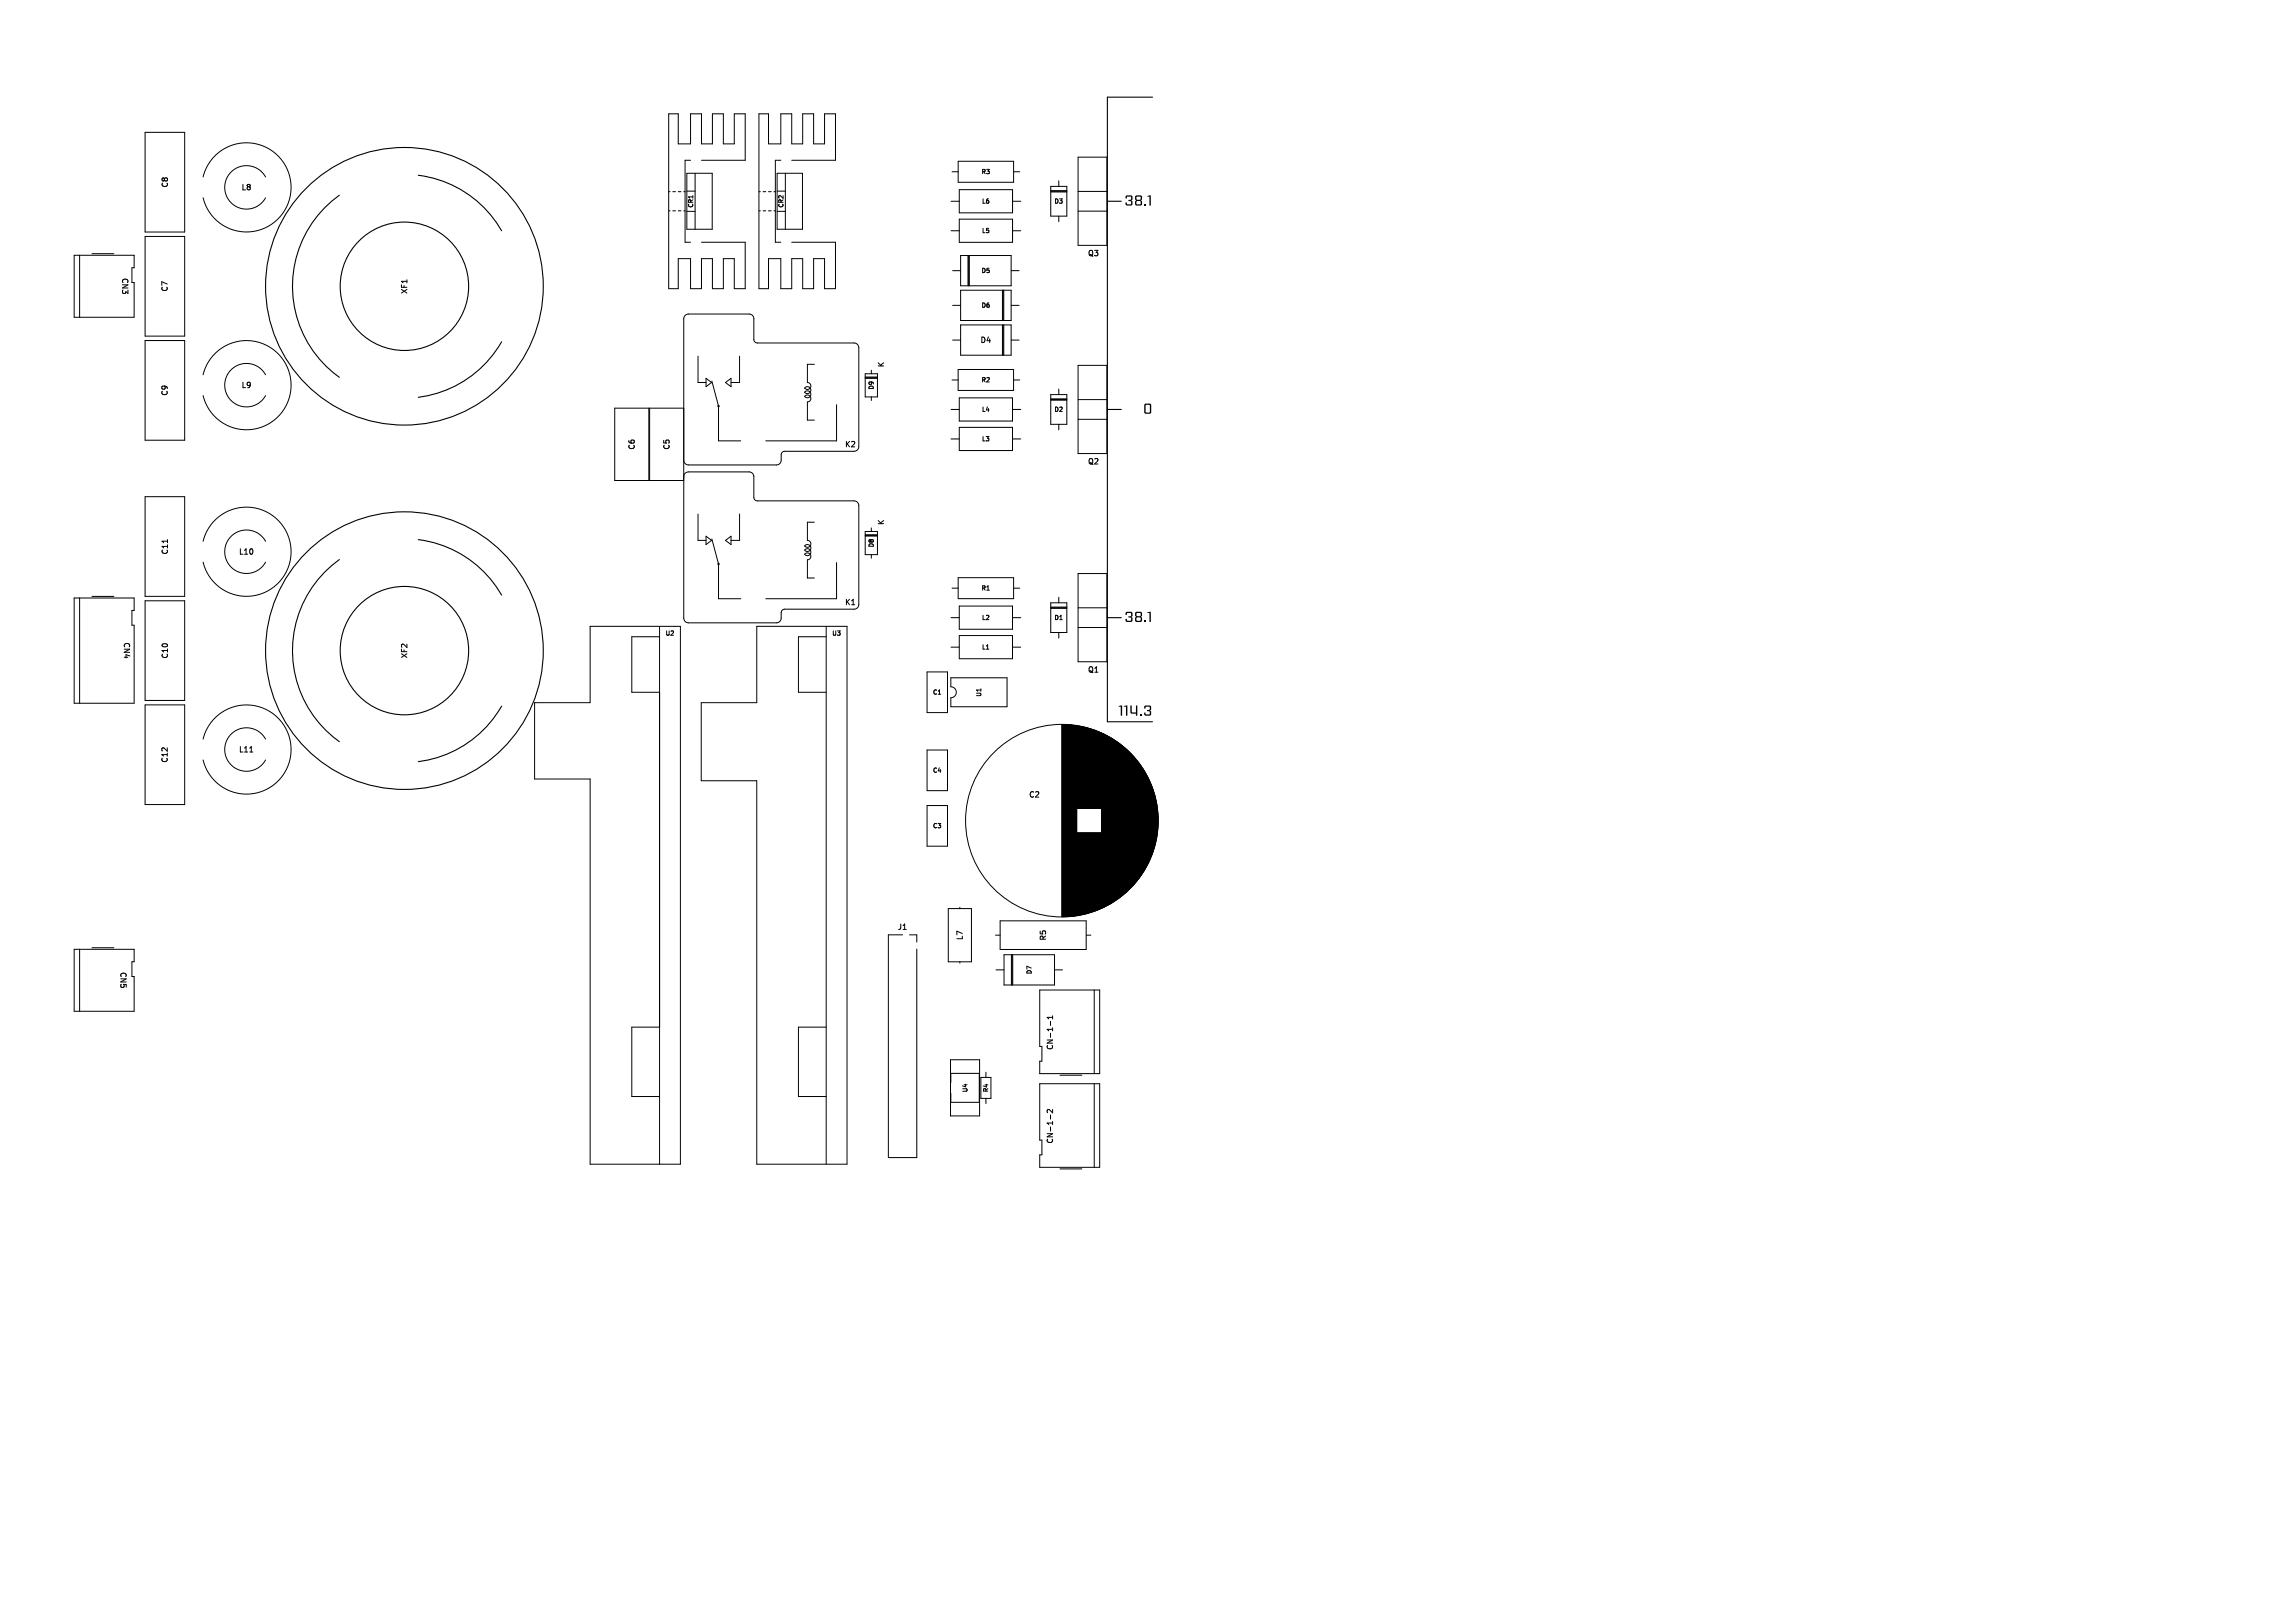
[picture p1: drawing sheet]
<svg xmlns="http://www.w3.org/2000/svg" width="420mm" height="297mm" viewBox="0 0 420 297" stroke-linecap="round" stroke-linejoin="round" font-family="sans-serif">
<defs><g id="words">
<g font-size="2.7">
<text x="205.6" y="38.2">38.1</text>
<text x="209.1" y="76.3">0</text>
<text x="205.6" y="114.4">38.1</text>
<text x="204.6" y="131.5">114.3</text>
</g>
<g font-size="1.4">
<text x="30.9" y="34.4" transform="rotate(-90 30.9 34.4)">C8</text>
<text x="44.1" y="35">L8</text>
<text x="198.9" y="47.1">Q3</text>
<text x="22.1" y="50.8" transform="rotate(90 22.1 50.8)">CN3</text>
<text x="30.9" y="53.5" transform="rotate(-90 30.9 53.5)">C7</text>
<text x="74.7" y="53.9" transform="rotate(-90 74.7 53.9)">XF1</text>
<text x="179.2" y="63">D4</text>
<text x="44.1" y="71.2">L9</text>
<text x="161.9" y="67.3" transform="rotate(-90 161.9 67.3)">K</text>
<text x="30.9" y="72.5" transform="rotate(-90 30.9 72.5)">C9</text>
<text x="116.3" y="82.4" transform="rotate(-90 116.3 82.4)">C6</text>
<text x="122.7" y="82.4" transform="rotate(-90 122.7 82.4)">C5</text>
<text x="154.5" y="82">K2</text>
<text x="198.9" y="85.2">Q2</text>
<text x="30.9" y="101.6" transform="rotate(-90 30.9 101.6)">C11</text>
<text x="43.6" y="101.7">L10</text>
<text x="161.9" y="96.2" transform="rotate(-90 161.9 96.2)">K</text>
<text x="154.5" y="110.9">K1</text>
<text x="22.5" y="117.4" transform="rotate(90 22.5 117.4)">CN4</text>
<text x="30.9" y="120.6" transform="rotate(-90 30.9 120.6)">C10</text>
<text x="74.7" y="120.6" transform="rotate(-90 74.7 120.6)">XF2</text>
<text x="198.9" y="123.3">Q1</text>
<text x="43.6" y="137.9">L11</text>
<text x="30.9" y="139.7" transform="rotate(-90 30.9 139.7)">C12</text>
<text x="188.1" y="146.1">C2</text>
<text x="164.1" y="170.4">J1</text>
<text x="176.3" y="172.1" transform="rotate(-90 176.3 172.1)">L7</text>
<text x="191.5" y="172.2" transform="rotate(-90 191.5 172.2)">R5</text>
<text x="21.8" y="177.8" transform="rotate(90 21.8 177.8)">CN5</text>
<text x="192.8" y="192.3" transform="rotate(-90 192.8 192.3)">CN-1-1</text>
<text x="192.8" y="209.4" transform="rotate(-90 192.8 209.4)">CN-1-2</text>
</g>
<g font-size="1.1">
<text x="179.4" y="32.1">R3</text>
<text x="127" y="38.2" transform="rotate(-90 127 38.2)">CR1</text>
<text x="143.5" y="38.2" transform="rotate(-90 143.5 38.2)">CR2</text>
<text x="179.5" y="37.5">L6</text>
<text x="192.7" y="37.5">D3</text>
<text x="179.5" y="42.9">L5</text>
<text x="179.4" y="50.2">D5</text>
<text x="179.4" y="56.5">D6</text>
<text x="160" y="71.4" transform="rotate(-90 160 71.4)">D9</text>
<text x="179.4" y="70.2">R2</text>
<text x="179.5" y="75.6">L4</text>
<text x="192.7" y="75.6">D2</text>
<text x="179.5" y="81">L3</text>
<text x="160" y="100.3" transform="rotate(-90 160 100.3)">D8</text>
<text x="179.4" y="108.3">R1</text>
<text x="179.5" y="113.7">L2</text>
<text x="192.7" y="113.7">D1</text>
<text x="121.7" y="116.4">U2</text>
<text x="152.2" y="116.4">U3</text>
<text x="179.5" y="119.1">L1</text>
<text x="170.5" y="127.3">C1</text>
<text x="179.7" y="127.6" transform="rotate(-90 179.7 127.6)">U1</text>
<text x="170.5" y="141.6">C4</text>
<text x="170.5" y="151.8">C3</text>
<text x="188.9" y="178.4" transform="rotate(-90 188.9 178.4)">D7</text>
<text x="177.2" y="200" transform="rotate(-90 177.2 200)">U4</text>
<text x="181" y="200" transform="rotate(-90 181 200)">R4</text>
</g>
</g></defs>
<g fill="none" stroke="#000" stroke-width=".2">
<path d="M210.8 17.8h-8.2v114.3h8.2M62.1 35.7a20.5 20.5 0 0 0 0 33.4M76.5 32.1a20.5 20.5 0 0 1 15.3 10.1M202.6 36.8h2.5M91.8 62.5a20.5 20.5 0 0 1-15.3 10.2M202.6 74.9h2.5M76.5 98.7a20.5 20.5 0 0 1 15.3 10.2M62.1 102.4a20.5 20.5 0 0 0 0 33.3M202.6 113h2.5M91.8 129.2a20.5 20.5 0 0 1-15.3 10.2"/>
<circle cx="74" cy="52.4" r="25.4"/>
<circle cx="74" cy="52.4" r="11.7"/>
<circle cx="74" cy="119.1" r="25.4"/>
<circle cx="74" cy="119.1" r="11.7"/>
</g>
<g fill="none" stroke="#000" stroke-width=".18">
<path d="M26.5 24.2h7.3v18.3h-7.3zM37.1 32.4a8.2 8.2 0 0 1 12.6-4.8 8.2 8.2 0 0 1 0 13.4 8.2 8.2 0 0 1-12.6-4.8M48.6 32.4a4 4 0 0 0-6-1.2 4 4 0 0 0 0 6.2 4 4 0 0 0 6-1.2M122.3 38.6h.3M122.3 35.1h.3M123.1 38.6h.5M123.1 35.1h.5M124.1 38.6h.5M124.1 35.1h.5M125.1 38.6h.2M125.1 35.1h.2M125.6 31.7h4.7v10.3h-4.7z"/>
<path d="M125.6 38.7h1.6M125.6 35h1.6M126.3 29.3h-1v15h1M127.2 31.7v10.3M128.3 29.3h8v-8.5h-2v5.5h-2v-5.5h-2v5.5h-2v-5.5h-2v5.5h-2.2v-5.5h-1.8v32h1.8v-5.5h2.2v5.5h2v-5.5h2v5.5h2v-5.5h2v5.5h2v-8.5h-8M138.8 38.6h.3M138.8 35.1h.3M139.6 38.6h.5M139.6 35.1h.5M140.6 38.6h.5M140.6 35.1h.5M141.6 38.6h.2"/>
<path d="M141.6 35.1h.2M142.2 31.7h4.6v10.3h-4.6zM142.2 38.7h1.5M142.2 35h1.5M142.8 29.3h-1v15h1M143.7 31.7v10.3M144.8 29.3h8v-8.5h-2v5.5h-2v-5.5h-2v5.5h-2v-5.5h-2v5.5h-2.2v-5.5h-1.8v32h1.8v-5.5h2.2v5.5h2v-5.5h2v5.5h2v-5.5h2v5.5h2v-8.5h-8M174 36.8h1.5M174.2 31.4h1.1M175.3 29.5h10.1v3.9h-10.1zM175.5 34.7h9.7v4.3h-9.7zM185.2 36.8h1.5"/>
<path d="M185.4 31.4h1.1M192.2 35h2.9M192.2 34.1h2.9v5.5h-2.9zM192.2 35.1h2.9M192.2 34.9h2.9M193.7 33.1v1M193.7 39.6v1M197.2 28.8h5.3v16.1h-5.3zM197.2 38.6h5.3M197.2 35h5.3M13.6 46.7h10.9v2.3h-.4v2.7h.4v6.4h-10.9zM14.6 46.7v11.4"/>
<path d="M16.8 46.4h4M26.5 43.3h7.3v18.2h-7.3zM174 42.2h1.5M174.3 49.5h1.4M174.3 55.9h1.4M175.5 40.1h9.7v4.2h-9.7zM175.7 46.8h9.3v5.5h-9.3zM175.7 53.1h9.3v5.6h-9.3zM175.7 59.5h9.3v5.5h-9.3zM177.1 46.8v5.5M177.2 46.8v5.5M177.3 46.8v5.5"/>
<path d="M183.4 53.1v5.6M183.4 59.5v5.5M183.5 53.1v5.6M183.5 59.5v5.5M183.6 53.1v5.6M183.6 59.5v5.5M185 49.5h1.4M185 55.9h1.4M185.2 42.2h1.5M26.5 62.3h7.3v18.3h-7.3zM37.1 68.6a8.2 8.2 0 0 1 12.6-4.8 8.2 8.2 0 0 1 0 13.4 8.2 8.2 0 0 1-12.6-4.8M48.6 68.6a4 4 0 0 0-6-1.2 4 4 0 0 0 0 6.2 4 4 0 0 0 6-1.2"/>
<path d="M112.5 74.7h6.2v13.2h-6.2zM125.1 74.7h-6.3v13.2h6.3M127.7 65.2v4.8h1.4M129.1 69.2l1.1 .8-1.1 .8zM130.2 69.7l1.2 4.6v6.4h4.1M132.7 70l1-.8v1.6zM135.3 65.2v4.8h-1.6M149 66.7h-1.3v3.3a.61 .61 0 0 1 .6 .9 .61 .61 0 0 1-1.1 .1 .62 .62 0 0 1 .9-.1 .62 .62 0 0 1 0 .9 .62 .62 0 0 1-.9-.1 .63 .63 0 0 1 .9 0 .63 .63 0 0 1 0 .9 .63 .63 0 0 1-.9-.1 .63 .63 0 0 1 1.1 .1 .63 .63 0 0 1-.6 1v3.3h1.3M153 74.1v6.6h-12.9M158.3 68.4h2.2v4.2h-2.2zM158.3 69.2h2.2M158.3 69.1h2.2"/>
<path d="M158.3 69h2.2M159.4 67.7v.7M159.4 72.6v.7M174 74.9h1.5M174.2 69.5h1.1M174.3 62.2h1.4M175.3 67.6h10.1v3.9h-10.1zM175.5 72.8h9.7v4.2h-9.7zM175.5 78.2h9.7v4.2h-9.7zM185 62.2h1.4M185.2 74.9h1.5M185.4 69.5h1.1"/>
<path d="M192.2 72.2h2.9v5.5h-2.9zM192.2 73.2h2.9M192.2 73.1h2.9M192.2 73h2.9M193.7 71.2v1M193.7 77.7v1M197.2 66.9h5.3v16.1h-5.3zM197.2 73.1h5.3M197.2 76.7h5.3M26.5 90.9h7.3v18.2h-7.3zM30.6 98.8v.5M37.1 99.1a8.2 8.2 0 0 1 12.6-4.9 8.2 8.2 0 0 1 0 13.5 8.2 8.2 0 0 1-12.6-4.8"/>
<path d="M48.6 99.1a4 4 0 0 0-6-1.2 4 4 0 0 0 0 6.1 4 4 0 0 0 6-1.1M125.1 84.2a.87 .87 0 0 0 .8 .9h16.1a.87 .87 0 0 0 .9-.9v-1a.65 .65 0 0 1 .6-.6h12.7a.87 .87 0 0 0 .9-.9v-18.1a.87 .87 0 0 0-.9-.8h-17.7a.65 .65 0 0 1-.6-.7v-3.8a.87 .87 0 0 0-.9-.8h-11.1a.87 .87 0 0 0-.8 .8v54.8a.87 .87 0 0 0 .8 .9h16.1a.87 .87 0 0 0 .9-.9v-1a.65 .65 0 0 1 .6-.6h12.7a.87 .87 0 0 0 .9-.9v-18.1a.87 .87 0 0 0-.9-.8h-17.7a.65 .65 0 0 1-.6-.7v-3.8a.87 .87 0 0 0-.9-.8h-11.1a.87 .87 0 0 0-.8 .8M127.7 94.1v4.8h1.4M129.1 98.1l1.1 .8-1.1 .8zM130.2 98.6l1.2 4.6v6.4h4.1M132.7 98.9l1-.8v1.6zM135.3 94.1v4.8h-1.6M149 95.6h-1.3v3.3a.61 .61 0 0 1 .6 .9 .61 .61 0 0 1-1.1 .1 .62 .62 0 0 1 .9-.1 .62 .62 0 0 1 0 .9 .62 .62 0 0 1-.9-.1 .63 .63 0 0 1 .9 0 .63 .63 0 0 1 0 .9 .63 .63 0 0 1-.9-.1 .63 .63 0 0 1 1.1 .1 .63 .63 0 0 1-.6 .9v3.4h1.3M158.3 97.3h2.2v4.2h-2.2zM158.3 98.1h2.2M158.3 98h2.2M158.3 97.9h2.2"/>
<path d="M159.4 96.6v.7M174 80.3h1.5M185.2 80.3h1.5M13.6 109.4h10.9v2.3h-.4v2.7h.4v14.3h-10.9zM14.6 109.4v19.3M16.8 109.1h4M26.5 109.9h7.3v18.3h-7.3zM107.9 114.6h16.6v98.4h-16.6v-70.4h-10.1v-14h10.1zM120.6 114.6v98.4M120.6 116.5h-5v10.2h5M138.4 114.6h16.5v98.4h-16.5v-70.1h-10.1v-14.3h10.1zM151.1 116.5h-5.1v10.2h5.1"/>
<path d="M151.1 114.6v98.4M153 103v6.6h-12.9M159.4 101.5v.6M174 118.4h1.5M174 113h1.5M174.2 107.6h1.1M175.3 105.7h10.1v3.9h-10.1zM175.5 110.9h9.7v4.2h-9.7zM175.5 116.3h9.7v4.2h-9.7zM185.2 118.4h1.5M185.2 113h1.5M185.4 107.6h1.1"/>
<path d="M192.2 111.2h2.9M192.2 110.3h2.9v5.5h-2.9zM192.2 111.3h2.9M192.2 111.1h2.9M193.7 109.3v1M193.7 115.8v1M197.2 105h5.3v16.1h-5.3zM197.2 114.8h5.3M197.2 111.2h5.3M26.5 129h7.3v18.2h-7.3zM37.1 135.3a8.2 8.2 0 0 1 12.6-4.9 8.2 8.2 0 0 1 0 13.5 8.2 8.2 0 0 1-12.6-4.8M45.7 137.6h.6"/>
<path d="M48.6 135.3a4 4 0 0 0-6-1.2 4 4 0 0 0 0 6.1 4 4 0 0 0 6-1.1M169.6 123h3.7v7.4h-3.7zM169.6 137.2h3.7v7.5h-3.7zM173.9 124h10.3v5.3h-10.3v-1.6a1 1 0 0 0 1-1 1 1 0 0 0-1-1zM194.2 132.6v35.2M194.3 132.6v35.2M194.4 132.6v35.2M194.5 132.6v35.2M194.6 132.6v35.2M194.7 132.6v35.2M194.8 132.6v35.2M194.8 132.6v35.1"/>
<path d="M194.9 132.6v35.1M195 132.6v35.1M195.1 132.6v35.1M195.2 132.6v35.1M195.3 132.6v35.1M195.4 132.6v35.1M195.5 132.6v35.1M195.6 132.6v35.1M195.6 132.7v35M195.7 132.7v35M195.8 132.7v35M195.9 132.7v35"/>
<path d="M196 132.7v35M196.1 132.7v35M196.2 132.7v35M196.2 132.7v34.9M196.3 132.7v34.9M196.4 132.7v34.9M196.5 132.7v34.9M196.6 132.8v34.8M196.7 132.8v34.8M196.8 132.8v34.8M196.9 132.8v34.8M197 132.8v34.7"/>
<path d="M197 132.8v15.1M197.1 132.8v15.1M197.2 132.8v15.1M197.2 132.9v15M197.3 132.9v15M197.4 132.9v15M197.5 132.9v15M197.6 132.9v15M197.7 132.9v15M197.8 133v14.9M197.9 133v14.9M198 133v14.9"/>
<path d="M198.1 133v14.9M198.2 133v14.9M198.2 133.1v14.8M198.3 133.1v14.8M198.4 133.1v14.8M198.5 133.1v14.8M198.6 133.1v14.8M198.6 133.2v14.7M198.7 133.2v14.7M198.8 133.2v14.7M198.9 133.2v14.7M199 133.2v14.7"/>
<path d="M199 133.3v14.6M199.1 133.3v14.6M199.2 133.3v14.6M199.3 133.3v14.6M199.4 133.4v14.5M199.5 133.4v14.5M199.6 133.4v14.5M199.7 133.5v14.4M199.8 133.5v14.4M199.9 133.5v14.4M200 133.6v14.3M200.1 133.6v14.3"/>
<path d="M200.2 133.6v14.3M200.2 133.7v14.2M200.3 133.7v14.2M200.4 133.7v14.2M200.5 133.7v14.2M200.5 133.8v14.1M200.6 133.8v14.1M200.7 133.8v14.1M200.8 133.8v14.1M200.8 133.9v14M200.9 133.9v14M201 133.9v14"/>
<path d="M201 134v13.9M201.1 134v13.9M201.2 134v13.9M201.3 134.1v13.8M201.4 134.1v13.8M201.5 134.2v32M201.6 134.2v32M201.6 134.2v31.9M201.7 134.2v31.9M201.7 134.3v31.8M201.8 134.3v31.8M201.8 134.3v31.7"/>
<path d="M201.9 134.3v31.7M201.9 134.4v31.6M202 134.4v31.6M202 134.4v31.5M202.1 134.4v31.5M202.1 134.5v31.4M202.2 134.5v31.4M202.2 134.5v31.3M202.3 134.6v31.2M202.4 134.6v31.2M202.4 134.6v31.1M202.5 134.6v31.1"/>
<path d="M202.5 134.7v31M202.6 134.7v31M202.6 134.7v30.9M202.7 134.7v30.9M202.7 134.8v30.8M202.8 134.8v30.8M202.8 134.8v30.7M202.9 134.9v30.6M203 134.9v30.5M203 135v30.4M203.1 135v30.4M203.2 135v30.3"/>
<path d="M203.3 135.1v30.2M203.3 135.1v30.1M203.4 135.1v30.1M203.4 135.2v30M203.5 135.2v29.9M203.6 135.3v29.8M203.6 135.3v29.7M203.7 135.3v29.7M203.7 135.4v29.6M203.8 135.4v29.6M203.8 135.4v29.5M203.9 135.5v29.4"/>
<path d="M204 135.5v29.3M204 135.6v29.2M204.1 135.6v29.2M204.1 135.6v29.1M204.2 135.7v29M204.2 135.7v28.9M204.3 135.7v28.9M204.3 135.8v28.8M204.4 135.8v28.8M204.4 135.8v28.7M204.5 135.9v28.6M204.6 135.9v28.5"/>
<path d="M204.6 136v28.4M204.7 136v28.3M204.7 136.1v28.2M204.8 136.1v28.2M204.8 136.1v28.1M204.9 136.2v28M205 136.2v27.9M205 136.3v27.8M205.1 136.3v27.7M205.1 136.4v27.6M205.2 136.4v27.5M205.2 136.5v27.4"/>
<path d="M205.3 136.5v27.4M205.3 136.5v27.3M205.4 136.5v27.3M205.4 136.6v27.2M205.4 136.6v27.1M205.5 136.7v27M205.6 136.7v26.9M205.6 136.8v26.8M205.7 136.8v26.7M205.7 136.9v26.6M205.8 136.9v26.5M205.8 137v26.4"/>
<path d="M205.9 137v26.4M205.9 137v26.3M206 137.1v26.2M206 137.1v26.1M206.1 137.2v26M206.2 137.2v25.9M206.2 137.3v25.8M206.2 137.3v25.7M206.3 137.4v25.6M206.4 137.4v25.5M206.4 137.5v25.4M206.5 137.5v25.3"/>
<path d="M206.5 137.6v25.2M206.6 137.6v25.1M206.6 137.7v25M206.7 137.7v24.9M206.8 137.8v24.7M206.8 137.9v24.6M206.9 137.9v24.5M206.9 138v24.4M207 138v24.3M207 138.1v24.2M207.1 138.2v24M207.2 138.2v23.9"/>
<path d="M207.2 138.3v23.8M207.2 138.3v23.7M207.3 138.4v23.6M207.3 138.4v23.5M207.4 138.5v23.4M207.4 138.5v23.3M207.5 138.6v23.2M207.5 138.6v23.1M207.6 138.7v23M207.6 138.7v22.9M207.6 138.8v22.8M207.7 138.9v22.6"/>
<path d="M207.8 138.9v22.5M207.8 139v22.4M207.8 139v22.3M207.9 139.1v22.2M207.9 139.1v22.1M208 139.2v22M208 139.3v21.8M208.1 139.3v21.7M208.1 139.4v21.6M208.2 139.4v21.5M208.2 139.5v21.4M208.2 139.5v21.3"/>
<path d="M208.3 139.6v21.2M208.4 139.7v21M208.4 139.7v20.9M208.4 139.8v20.8M208.5 139.8v20.7M208.5 139.9v20.6M208.6 140v20.4M169.6 147.4h3.7v7.5h-3.7zM197 152.4v15.1M197.1 152.4v15.1M197.2 152.4l-.1 15.1M197.2 152.4v15.1"/>
<path d="M197.3 152.4v15.1M197.4 152.4v15.1M197.5 152.4l-.1 15.1M197.5 152.4v15.1M197.6 152.4v15M197.7 152.4v15M197.8 152.4v15M197.9 152.4v15M198 152.4v15M198 152.4v14.9M198.1 152.4v14.9M198.2 152.4v14.9"/>
<path d="M198.3 152.4v14.9M198.4 152.4v14.9M198.5 152.4v14.8M198.6 152.4v14.8M198.7 152.4v14.8M198.8 152.4l-.1 14.8M198.8 152.4v14.8M198.8 152.4v14.7M198.9 152.4v14.7M199 152.4v14.7M199.1 152.4l-.1 14.7M199.1 152.4v14.7"/>
<path d="M199.2 152.4v14.7M199.2 152.4v14.6M199.3 152.4v14.6M199.4 152.4v14.6M199.5 152.4v14.6M199.5 152.4v14.5M199.6 152.4v14.5M199.7 152.4v14.5M199.8 152.4v14.5M199.8 152.4v14.4M199.9 152.4v14.4M200 152.4v14.4"/>
<path d="M200.1 152.4v14.4M200.1 152.4v14.3M200.2 152.4v14.3M200.3 152.4v14.3M200.4 152.4l-.1 14.3M200.4 152.4v14.2M200.5 152.4v14.2M200.6 152.4v14.2M200.7 152.4l-.1 14.2M200.7 152.4v14.1M200.8 152.4v14.1M200.9 152.4v14.1"/>
<path d="M200.9 152.4v14M201 152.4v14M201.1 152.4v14M201.2 152.4v13.9M201.3 152.4v13.9M201.4 152.4v13.9M201.4 152.4v13.8M208.6 140v20.3M208.7 140.1v20.1M208.7 140.2v20M208.8 140.2v19.9M208.8 140.3v19.8"/>
<path d="M208.8 140.4v19.6M208.9 140.4v19.5M208.9 140.5v19.4M209 140.6v19.2M209 140.7v19M209.1 140.7v18.9M209.1 140.8v18.8M209.2 140.8v18.7M209.2 140.9v18.5M209.2 141v18.4M209.3 141.1v18.2M209.4 141.2v18"/>
<path d="M209.4 141.2v17.9M209.4 141.3v17.8M209.5 141.4v17.6M209.5 141.4v17.5M209.6 141.5v17.3M209.6 141.7v17M209.7 141.7v16.9M209.7 141.8v16.8M209.8 141.9v16.6M209.8 141.9v16.5M209.8 142v16.3M209.9 142.1v16.2"/>
<path d="M210 142.3v15.8M210 142.3v15.7M210 142.4v15.5M210.1 142.5v15.4M210.1 142.6v15.2M210.2 142.7v15M210.2 142.8v14.8M210.3 142.9v14.5M210.3 143v14.3M210.4 143.1v14.2M210.4 143.2v14M210.4 143.3v13.8"/>
<path d="M210.5 143.4v13.6M210.5 143.5v13.4M210.6 143.7v13M210.6 143.8v12.8M210.7 143.9v12.6M210.7 144v12.4M210.8 144.1v12.2M210.8 144.2v12M210.8 144.3v11.7M210.9 144.5v11.3M211 144.7v11M211 144.8v10.8"/>
<path d="M211 144.9v10.6M211.1 145v10.3M211.1 145.2v10M211.2 145.3v9.8M211.2 145.6v9.2M211.3 145.7v8.9M211.3 145.9v8.6M211.4 146v8.3M211.4 146.2v7.9M211.4 146.4v7.6M211.5 146.6v7.2M211.6 147v6.4"/>
<path d="M211.6 147.2v6M211.6 147.4v5.5M211.7 147.7v5M211.7 148v4.4M211.8 148.3v3.7M211.8 148.8v2.8M13.6 173.7h10.9v2.3h-.4v2.7h.4v6.4h-10.9zM14.6 173.7v11.4M16.8 173.4h4M165.1 171.1h-2.6v40.7h5.2v-38.1M166.4 171.1h1.3v1.3M173.5 166.3h4.2v9.7h-4.2z"/>
<path d="M175.6 166v.3M175.6 176v.2M182.1 171.1h.8M182.2 177.5h1.5M182.9 168.5h15.8v5.3h-15.8zM183.7 174.7h9.2v5.6h-9.2zM185 174.7v5.6M185.1 174.7v5.6M185.2 174.7v5.6M192.9 177.5h1.5M198.7 171.1h.8M120.6 188h-5v12.7h5"/>
<path d="M151.1 188h-5.1v12.7h5.1M173.9 193.9h5.3v10.3h-5.3zM173.9 198.1v-1.7h5.2v5.3h-5.2v-1.6M179.4 197.2h1.9v3.8h-1.9zM180.3 196.2v1M190.2 181.2h11v15.3h-11v-2.3h.4v-2.7h-.4zM190.2 198.3h11v15.3h-11v-2.3h.4v-2.7h-.4zM192.2 186.9v.8M192.5 185.9v.6M192.5 186.2h-1l.3 .3M193.9 196.8h4M200.2 181.2v15.3"/>
<path d="M200.2 198.3v15.3M180.3 201v1M192.2 204v.8M192.5 203v.7l-.7-.7-.3 .2 .1 .4M193.9 213.9h4"/>
<circle cx="131.4" cy="74.3" r=".13"/>
<circle cx="131.4" cy="103.2" r=".13"/>
<circle cx="194.2" cy="150.2" r="17.6"/>
</g>
<use href="#words"/>
</svg>
